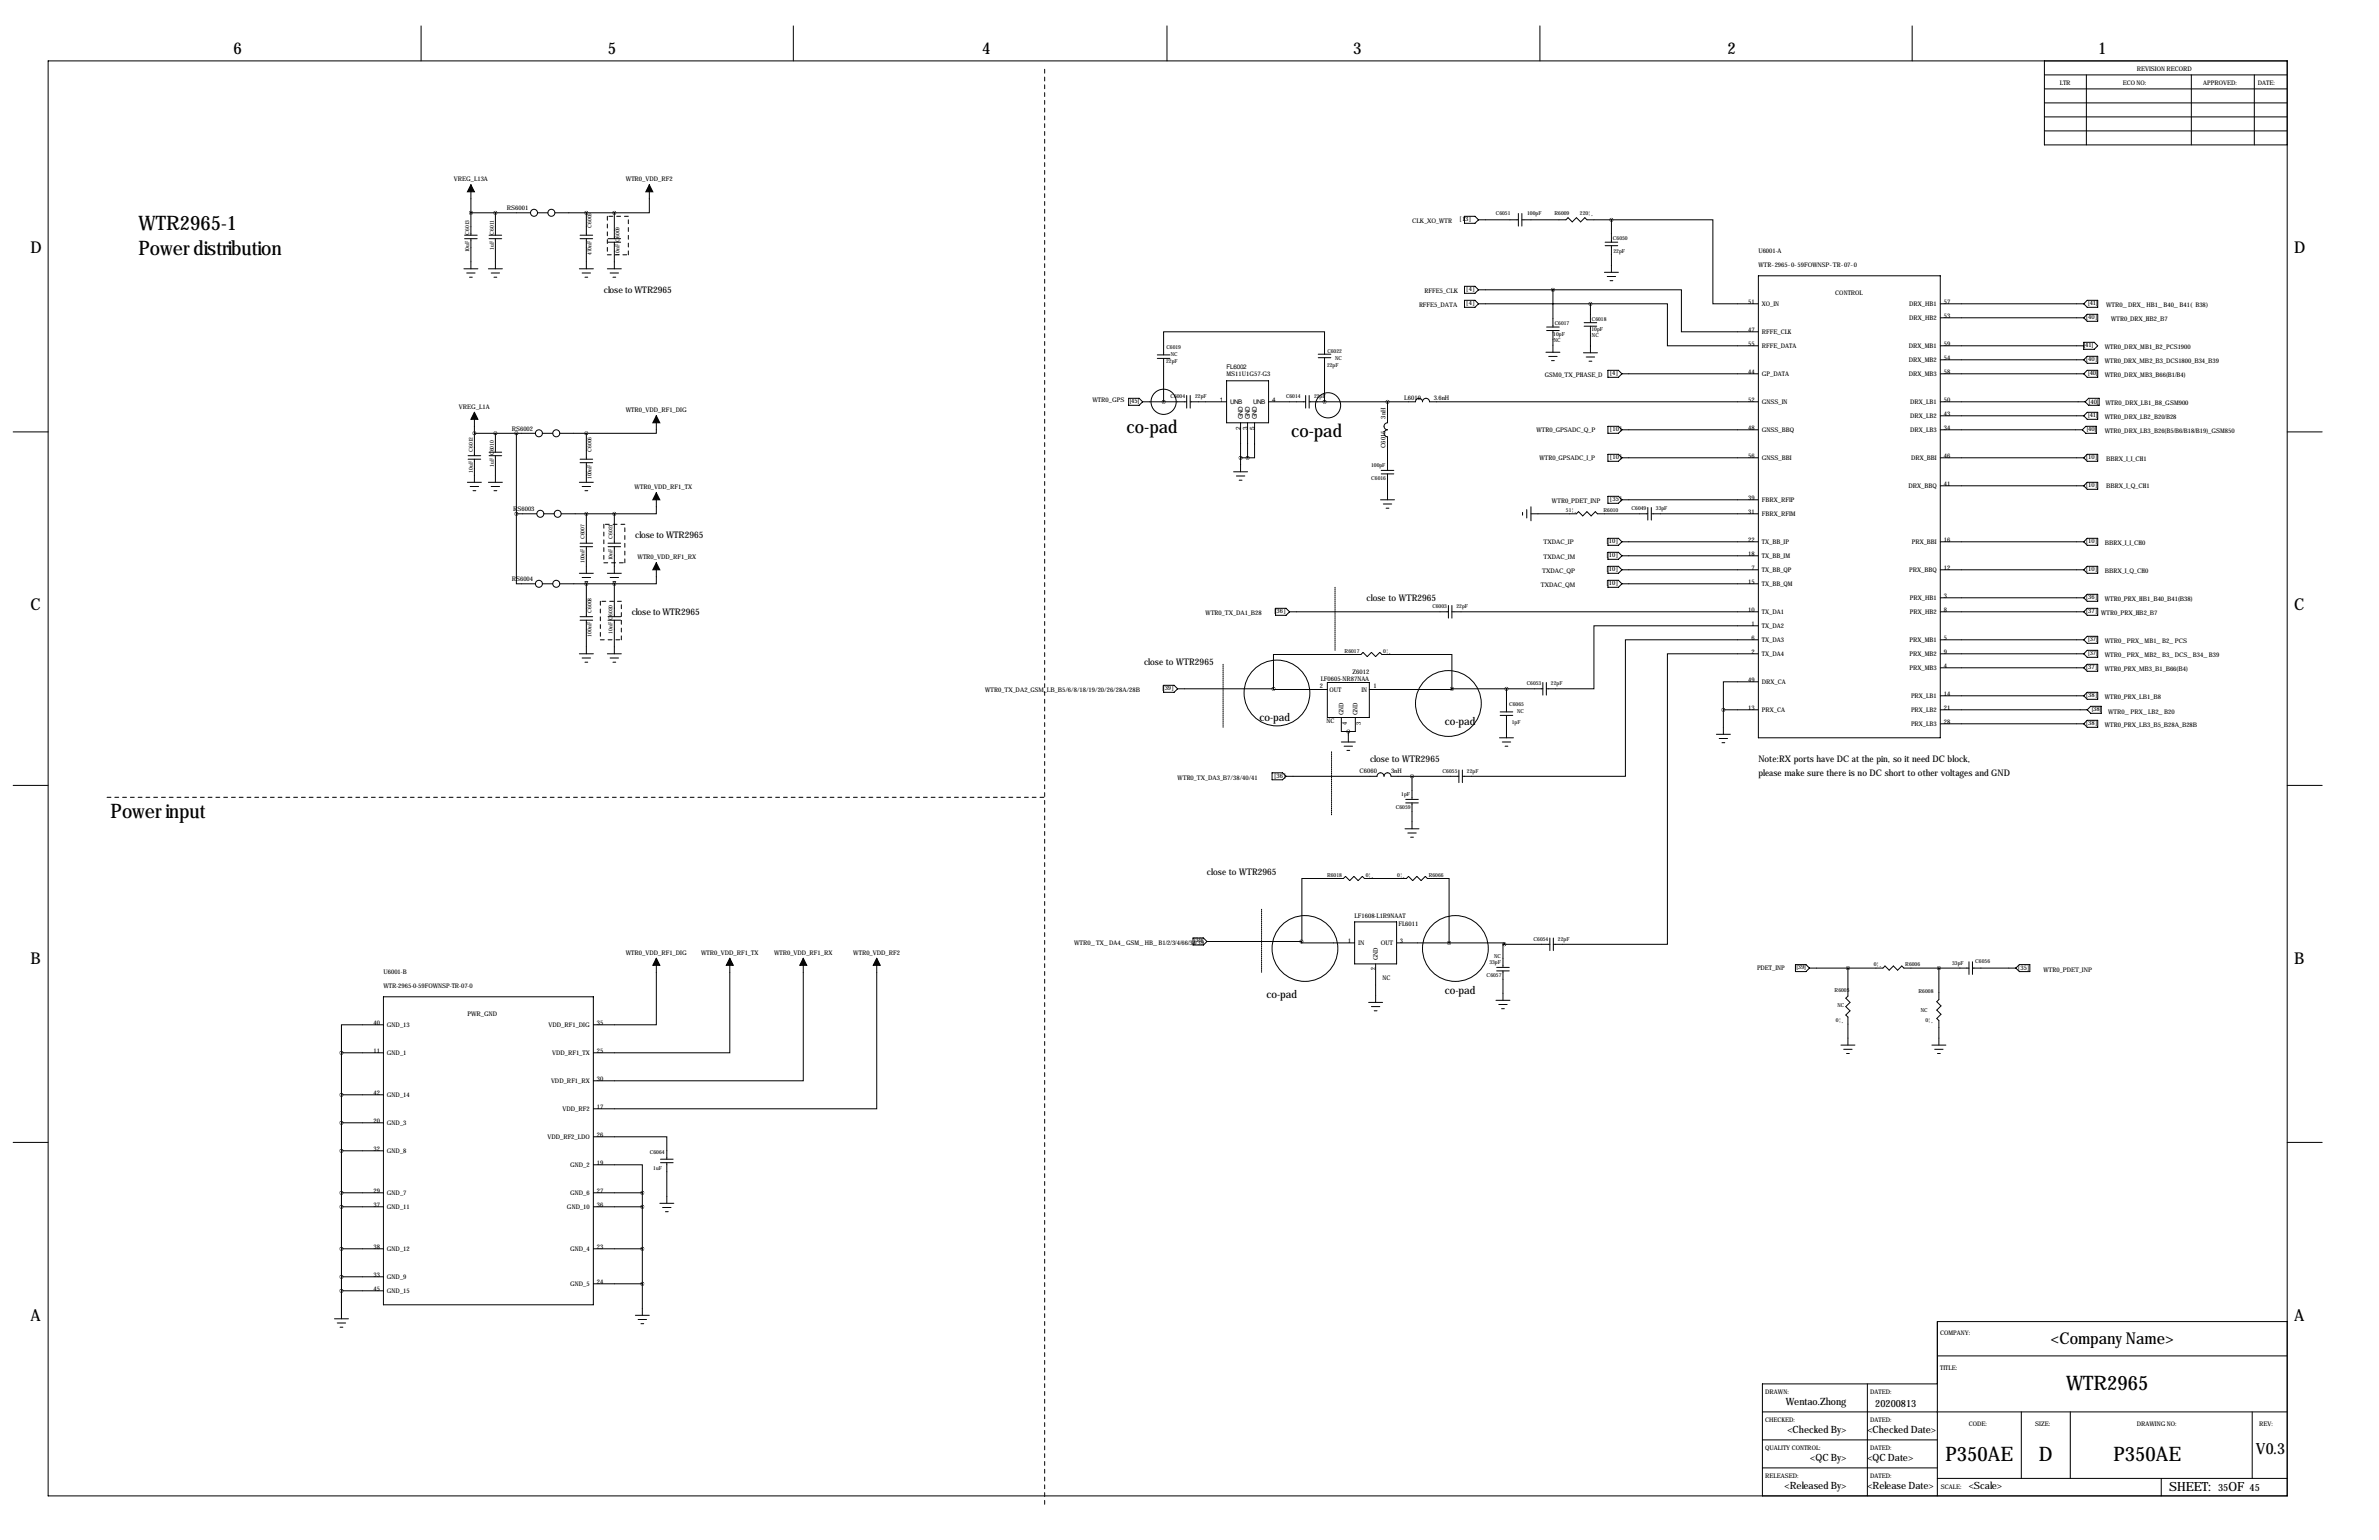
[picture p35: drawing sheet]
<svg xmlns="http://www.w3.org/2000/svg" width="864mm" height="559mm" viewBox="0 0 864 559" stroke-linecap="round" stroke-linejoin="round" font-family="sans-serif">
<defs><g id="words">
<g font-size="7.3">
<text x="50.3" y="83.6">WTR2965-1</text>
<text x="50.3" y="92.5">Power distribution</text>
<text x="40.1" y="296.9">Power input</text>
<text x="750" y="504.2">WTR2965</text>
<text x="706.3" y="530">P350AE</text>
<text x="740.1" y="530">D</text>
<text x="767.2" y="530">P350AE</text>
</g>
<g font-size="6.6">
<text x="409" y="157.2">co-pad</text>
<text x="468.7" y="158.5">co-pad</text>
</g>
<g font-size="5.9">
<text x="84.8" y="19.6">6</text>
<text x="220.7" y="19.6">5</text>
<text x="356.6" y="19.6">4</text>
<text x="491.2" y="19.6">3</text>
<text x="627.1" y="19.6">2</text>
<text x="761.7" y="19.6">1</text>
<text x="11.1" y="91.9">D</text>
<text x="832.8" y="91.9">D</text>
<text x="11.1" y="221.5">C</text>
<text x="832.8" y="221.5">C</text>
<text x="11.1" y="349.8">B</text>
<text x="832.8" y="349.8">B</text>
<text x="11.1" y="479.3">A</text>
<text x="832.8" y="479.3">A</text>
<text x="744.5" y="487.6">&lt;Company Name&gt;</text>
</g>
<text font-size="5.6" x="818.9" y="527.6">V0.3</text>
<g font-size="4.6">
<text x="787.4" y="541">SHEET:</text>
<text x="809" y="541">OF</text>
</g>
<g font-size="4">
<text x="457.2" y="261.6">co-pad</text>
<text x="524.5" y="262.9">co-pad</text>
<text x="459.7" y="361.9">co-pad</text>
<text x="524.5" y="360.7">co-pad</text>
</g>
<g font-size="3.6">
<text x="648.2" y="509.7">Wentao.Zhong</text>
<text x="680.7" y="510.5">20200813</text>
<text x="648.8" y="519.9">&lt;Checked By&gt;</text>
<text x="677.9" y="519.9">&lt;Checked Date&gt;</text>
<text x="657.2" y="530">&lt;QC By&gt;</text>
<text x="677.9" y="530">&lt;QC Date&gt;</text>
<text x="647.8" y="540.2">&lt;Released By&gt;</text>
<text x="677.9" y="540.2">&lt;Release Date&gt;</text>
<text x="714.7" y="540.2">&lt;Scale&gt;</text>
<text x="805.2" y="541">35</text>
<text x="816.6" y="541">45</text>
</g>
<g font-size="3.3">
<text x="219.2" y="106.4">close to WTR2965</text>
<text x="230.6" y="195.3">close to WTR2965</text>
<text x="496.1" y="218.2">close to WTR2965</text>
<text x="229.4" y="223.3">close to WTR2965</text>
<text x="415.3" y="241.3">close to WTR2965</text>
<text x="497.3" y="276.6">close to WTR2965</text>
<text x="638.3" y="276.6">Note:RX ports have DC at the pin, so it need DC block,</text>
<text x="638.3" y="281.7">please make sure there is no DC short to other voltages and GND</text>
<text x="438.1" y="317.5">close to WTR2965</text>
</g>
<g font-size="2.3">
<text x="775.7" y="25.9">REVISION RECORD</text>
<text x="747.7" y="31">LTR</text>
<text x="770.6" y="31">ECO NO:</text>
<text x="799.8" y="31">APPROVED:</text>
<text x="819.6" y="31">DATE:</text>
<text x="164.7" y="65.8">VREG_L13A</text>
<text x="227.2" y="65.8">WTR0_VDD_RF2</text>
<text x="184" y="76.2">RS6001</text>
<text x="512.6" y="81">CLK_XO_WTR</text>
<text x="529.7" y="80.3">[13]</text>
<text x="638.3" y="91.7">U6001-A</text>
<text x="638.3" y="96.8">WTR-2965-0-59FOWNSP-TR-07-0</text>
<text x="517.1" y="106.2">RFFE5_CLK</text>
<text x="532.1" y="105.7">[4]</text>
<text x="666.2" y="106.9">CONTROL</text>
<text x="515.1" y="111.3">RFFE5_DATA</text>
<text x="532.1" y="110.8">[4]</text>
<text x="634.7" y="110.2">51</text>
<text x="639.6" y="111">XO_IN</text>
<text x="693.1" y="111">DRX_HB1</text>
<text x="705.6" y="110.2">57</text>
<text x="758.1" y="110.5">[41]</text>
<text x="764.5" y="111.5">WTR0_DRX_HB1_B40_B41(B38)</text>
<text x="693.1" y="116.1">DRX_HB2</text>
<text x="705.6" y="115.3">53</text>
<text x="757" y="115.9">[40]</text>
<text x="766.3" y="116.6">WTR0_DRX_HB2_B7</text>
<text x="634.7" y="120.4">47</text>
<text x="634.7" y="125.5">55</text>
<text x="639.6" y="121.2">RFFE_CLK</text>
<text x="705.6" y="125.5">59</text>
<text x="756.4" y="125.7">[41]</text>
<text x="639.6" y="126.2">RFFE_DATA</text>
<text x="692.9" y="126.2">DRX_MB1</text>
<text x="692.9" y="131.3">DRX_MB2</text>
<text x="705.6" y="130.6">54</text>
<text x="757" y="131.1">[40]</text>
<text x="764" y="131.8">WTR0_DRX_MB2_B3_DCS1800_B34_B39</text>
<text x="764" y="126.7">WTR0_DRX_MB1_B2_PCS1900</text>
<text x="445.3" y="133.9">FL6002</text>
<text x="445.3" y="136.4">MS11U1G57-G3</text>
<text x="560.8" y="136.9">GSM0_TX_PHASE_D</text>
<text x="584.2" y="136.2">[4]</text>
<text x="634.7" y="135.6">44</text>
<text x="639.6" y="136.4">GP_DATA</text>
<text x="692.9" y="136.4">DRX_MB3</text>
<text x="705.6" y="135.6">58</text>
<text x="758.1" y="135.9">[40]</text>
<text x="764" y="136.9">WTR0_DRX_MB3_B66(B1/B4)</text>
<text x="166.6" y="148.3">VREG_L1A</text>
<text x="227.2" y="149.6">WTR0_VDD_RF1_DIG</text>
<text x="396.6" y="145.8">WTR0_GPS</text>
<text x="410.1" y="146.1">[45]</text>
<text x="442.8" y="145.8">1</text>
<text x="446.5" y="146.6">UNB</text>
<text x="454.9" y="146.6">UNB</text>
<text x="461.8" y="145.8">4</text>
<text x="509.8" y="145">L6010</text>
<text x="520.4" y="145">3.6nH</text>
<text x="634.7" y="145.8">52</text>
<text x="639.6" y="146.6">GNSS_IN</text>
<text x="693.5" y="146.6">DRX_LB1</text>
<text x="705.6" y="145.8">50</text>
<text x="758.3" y="146.6">[40]</text>
<text x="764.3" y="146.8">WTR0_DRX_LB1_B8_GSM900</text>
<text x="450.3" y="155.9" transform="rotate(-90 450.3 155.9)">2</text>
<text x="451.1" y="152.1" transform="rotate(-90 451.1 152.1)">GND</text>
<text x="452.9" y="155.9" transform="rotate(-90 452.9 155.9)">3</text>
<text x="453.6" y="152.1" transform="rotate(-90 453.6 152.1)">GND</text>
<text x="455.4" y="155.9" transform="rotate(-90 455.4 155.9)">5</text>
<text x="456.2" y="152.1" transform="rotate(-90 456.2 152.1)">GND</text>
<text x="502.9" y="151.9" transform="rotate(-90 502.9 151.9)">3nH</text>
<text x="634.7" y="156">48</text>
<text x="693.5" y="151.6">DRX_LB2</text>
<text x="705.6" y="150.9">43</text>
<text x="705.6" y="156">34</text>
<text x="758.1" y="151.1">[41]</text>
<text x="764" y="152.1">WTR0_DRX_LB2_B20/B28</text>
<text x="185.8" y="156.2">RS6002</text>
<text x="557.8" y="156.7">WTR0_GPSADC_Q_P</text>
<text x="584.3" y="156.5">[10]</text>
<text x="639.6" y="156.7">GNSS_BBQ</text>
<text x="693.5" y="156.7">DRX_LB3</text>
<text x="757.6" y="156.2">[40]</text>
<text x="764" y="157.2">WTR0_DRX_LB3_B26(B5/B6/B18/B19)_GSM850</text>
<text x="502.9" y="162.6" transform="rotate(-90 502.9 162.6)">C6015</text>
<text x="558.8" y="166.9">WTR0_GPSADC_I_P</text>
<text x="584.3" y="166.7">[10]</text>
<text x="634.7" y="166.1">56</text>
<text x="639.6" y="166.9">GNSS_BBI</text>
<text x="693.7" y="166.9">DRX_BBI</text>
<text x="705.6" y="166.1">46</text>
<text x="757" y="166.7">[10]</text>
<text x="764.5" y="167.4">BBRX_I_I_CH1</text>
<text x="230.4" y="177.5">WTR0_VDD_RF1_TX</text>
<text x="692.8" y="177">DRX_BBQ</text>
<text x="705.6" y="176.3">41</text>
<text x="757" y="176.8">[10]</text>
<text x="764.5" y="177">BBRX_I_Q_CH1</text>
<text x="186.3" y="185.4">RS6003</text>
<text x="563.4" y="182.6">WTR0_PDET_INP</text>
<text x="584.3" y="181.9">[35]</text>
<text x="634.7" y="181.4">39</text>
<text x="639.6" y="182.1">FBRX_RFIP</text>
<text x="634.7" y="186.4">31</text>
<text x="639.6" y="187.2">FBRX_RFIM</text>
<text x="560.3" y="197.4">TXDAC_IP</text>
<text x="583" y="197.1">[10]</text>
<text x="634.7" y="196.6">22</text>
<text x="639.6" y="197.4">TX_BB_IP</text>
<text x="694" y="197.4">PRX_BBI</text>
<text x="705.6" y="196.6">16</text>
<text x="757" y="197.1">[10]</text>
<text x="764" y="197.9">BBRX_I_I_CH0</text>
<text x="231.5" y="202.9">WTR0_VDD_RF1_RX</text>
<text x="560.3" y="202.9">TXDAC_IM</text>
<text x="583" y="202.2">[10]</text>
<text x="634.7" y="201.7">18</text>
<text x="639.6" y="202.4">TX_BB_IM</text>
<text x="559.8" y="208">TXDAC_QP</text>
<text x="583" y="207.3">[10]</text>
<text x="635.8" y="206.8">7</text>
<text x="639.6" y="207.5">TX_BB_QP</text>
<text x="693.1" y="207.5">PRX_BBQ</text>
<text x="705.6" y="206.8">12</text>
<text x="757" y="207.3">[10]</text>
<text x="764" y="208">BBRX_I_Q_CH0</text>
<text x="185.8" y="210.8">RS6004</text>
<text x="559.3" y="213.1">TXDAC_QM</text>
<text x="583" y="212.4">[10]</text>
<text x="634.7" y="211.8">15</text>
<text x="639.6" y="212.6">TX_BB_QM</text>
<text x="634.7" y="222">10</text>
<text x="693.3" y="217.7">PRX_HB1</text>
<text x="705.6" y="216.9">3</text>
<text x="705.6" y="222">8</text>
<text x="757" y="217.5">[36]</text>
<text x="764" y="218.2">WTR0_PRX_HB1_B40_B41(B38)</text>
<text x="437.6" y="223.3">WTR0_TX_DA1_B28</text>
<text x="462.4" y="222.5">[36]</text>
<text x="635.8" y="227.1">1</text>
<text x="639.6" y="222.8">TX_DA1</text>
<text x="639.6" y="227.8">TX_DA2</text>
<text x="693.3" y="222.8">PRX_HB2</text>
<text x="757" y="222.5">[37]</text>
<text x="762.8" y="223.3">WTR0_PRX_HB2_B7</text>
<text x="635.8" y="232.2">6</text>
<text x="639.6" y="232.9">TX_DA3</text>
<text x="693.2" y="232.9">PRX_MB1</text>
<text x="705.6" y="232.2">5</text>
<text x="758.1" y="232.4">[37]</text>
<text x="764" y="233.4">WTR0_PRX_MB1_B2_PCS</text>
<text x="635.8" y="237.2">2</text>
<text x="639.6" y="238">TX_DA4</text>
<text x="693.2" y="238">PRX_MB2</text>
<text x="705.6" y="237.2">9</text>
<text x="758.1" y="237.5">[37]</text>
<text x="764" y="238.5">WTR0_PRX_MB2_B3_DCS_B34_B39</text>
<text x="491" y="244.6">Z6012</text>
<text x="693.2" y="243.1">PRX_MB3</text>
<text x="705.6" y="242.3">4</text>
<text x="757" y="242.9">[37]</text>
<text x="764" y="243.6">WTR0_PRX_MB3_B1_B66(B4)</text>
<text x="357.6" y="251.2">WTR0_TX_DA2_GSM_LB_B5/6/8/18/19/20/26/28A/28B</text>
<text x="421.7" y="250.5">[39]</text>
<text x="479.1" y="249.7">2</text>
<text x="479.4" y="247.1">LF0605-NR87NAA</text>
<text x="482.6" y="251">OUT</text>
<text x="494.2" y="251">IN</text>
<text x="498.6" y="249.7">1</text>
<text x="634.7" y="247.4">49</text>
<text x="639.6" y="248.2">DRX_CA</text>
<text x="634.7" y="257.6">13</text>
<text x="693.7" y="253.2">PRX_LB1</text>
<text x="705.6" y="252.5">14</text>
<text x="705.6" y="257.6">21</text>
<text x="757" y="253">[38]</text>
<text x="764" y="253.7">WTR0_PRX_LB1_B8</text>
<text x="481.5" y="262.4">NC</text>
<text x="487.7" y="259.6" transform="rotate(-90 487.7 259.6)">GND</text>
<text x="489" y="263.1" transform="rotate(-90 489 263.1)">4</text>
<text x="492.8" y="259.6" transform="rotate(-90 492.8 259.6)">GND</text>
<text x="494" y="263.1" transform="rotate(-90 494 263.1)">3</text>
<text x="639.6" y="258.3">PRX_CA</text>
<text x="693.7" y="258.3">PRX_LB2</text>
<text x="693.7" y="263.4">PRX_LB3</text>
<text x="705.6" y="262.6">28</text>
<text x="757" y="263.2">[38]</text>
<text x="759.3" y="258.1">[38]</text>
<text x="764" y="263.9">WTR0_PRX_LB3_B5_B28A_B28B</text>
<text x="765.3" y="259.1">WTR0_PRX_LB2_B20</text>
<text x="493.5" y="280.4">C6060</text>
<text x="505" y="280.4">3nH</text>
<text x="427.5" y="283">WTR0_TX_DA3_B7/38/40/41</text>
<text x="462.4" y="282.2">[36]</text>
<text x="491.7" y="333.2">LF1608-L1R9NAAT</text>
<text x="507.6" y="335.9">FL6011</text>
<text x="433.5" y="341.9">[39]</text>
<text x="227.2" y="346.5">WTR0_VDD_RF1_DIG</text>
<text x="254.5" y="346.5">WTR0_VDD_RF1_TX</text>
<text x="281" y="346.5">WTR0_VDD_RF1_RX</text>
<text x="309.8" y="346.5">WTR0_VDD_RF2</text>
<text x="389.9" y="342.9">WTR0_TX_DA4_GSM_HB_B1/2/3/4/66/34/39</text>
<text x="489.4" y="342.1">1</text>
<text x="493" y="343">IN</text>
<text x="501.2" y="343">OUT</text>
<text x="508.3" y="342.1">3</text>
<text x="139.2" y="353.3">U6001-B</text>
<text x="499.4" y="352.1" transform="rotate(-90 499.4 352.1)">2</text>
<text x="500.2" y="348.5" transform="rotate(-90 500.2 348.5)">GND</text>
<text x="637.8" y="352">PDET_INP</text>
<text x="652.1" y="351.5">[39]</text>
<text x="732.4" y="351.8">[35]</text>
<text x="741.8" y="352.6">WTR0_PDET_INP</text>
<text x="139.2" y="358.4">WTR-2965-0-59FOWNSP-TR-07-0</text>
<text x="501.9" y="355.6">NC</text>
<text x="135.5" y="371.9">40</text>
<text x="169.7" y="368.6">PWR_GND</text>
<text x="216.7" y="371.9">35</text>
<text x="140.5" y="372.6">GND_13</text>
<text x="199.1" y="372.6">VDD_RF1_DIG</text>
<text x="135.5" y="382">11</text>
<text x="140.5" y="382.8">GND_1</text>
<text x="200.4" y="382.8">VDD_RF1_TX</text>
<text x="216.7" y="382">25</text>
<text x="200" y="392.9">VDD_RF1_RX</text>
<text x="216.7" y="392.2">30</text>
<text x="135.5" y="397.3">42</text>
<text x="140.5" y="398">GND_14</text>
<text x="135.5" y="407.4">20</text>
<text x="204.2" y="403.1">VDD_RF2</text>
<text x="216.7" y="402.3">17</text>
<text x="140.5" y="408.2">GND_3</text>
<text x="198.7" y="413.3">VDD_RF2_LDO</text>
<text x="216.7" y="412.5">26</text>
<text x="135.5" y="417.6">32</text>
<text x="140.5" y="418.3">GND_8</text>
<text x="207" y="423.4">GND_2</text>
<text x="216.7" y="422.7">19</text>
<text x="135.5" y="432.8">29</text>
<text x="135.5" y="437.9">37</text>
<text x="140.5" y="433.6">GND_7</text>
<text x="207" y="433.6">GND_6</text>
<text x="216.7" y="432.8">27</text>
<text x="216.7" y="437.9">36</text>
<text x="140.5" y="438.7">GND_11</text>
<text x="205.8" y="438.7">GND_10</text>
<text x="135.5" y="453.1">38</text>
<text x="140.5" y="453.9">GND_12</text>
<text x="207" y="453.9">GND_4</text>
<text x="216.7" y="453.1">23</text>
<text x="135.5" y="463.3">33</text>
<text x="140.5" y="464.1">GND_9</text>
<text x="207" y="466.6">GND_5</text>
<text x="216.7" y="465.8">24</text>
<text x="135.5" y="468.4">45</text>
<text x="140.5" y="469.1">GND_15</text>
<text x="704.3" y="484.4">COMPANY:</text>
<text x="704.3" y="497.1">TITLE:</text>
<text x="640.8" y="506">DRAWN:</text>
<text x="678.9" y="506">DATED:</text>
<text x="640.8" y="516.1">CHECKED:</text>
<text x="678.9" y="516.1">DATED:</text>
<text x="714.7" y="517.4">CODE:</text>
<text x="738.8" y="517.4">SIZE:</text>
<text x="775.7" y="517.4">DRAWING NO:</text>
<text x="820.1" y="517.4">REV:</text>
<text x="640.8" y="526.3">QUALITY CONTROL:</text>
<text x="678.9" y="526.3">DATED:</text>
<text x="640.8" y="536.4">RELEASED:</text>
<text x="678.9" y="536.4">DATED:</text>
<text x="704.5" y="540.3">SCALE:</text>
</g>
<g font-size="2">
<text x="543.1" y="77.9">C6051</text>
<text x="554.4" y="77.9">100pF</text>
<text x="564.3" y="77.9">R6009</text>
<text x="573.5" y="77.9">220¦¸</text>
<text x="214.8" y="82.6" transform="rotate(-90 214.8 82.6)">C6005</text>
<text x="170.3" y="85.2" transform="rotate(-90 170.3 85.2)">C6013</text>
<text x="179.2" y="85.2" transform="rotate(-90 179.2 85.2)">C6011</text>
<text x="224.9" y="87.7" transform="rotate(-90 224.9 87.7)">C6009</text>
<text x="585.5" y="87.1">C6050</text>
<text x="170.3" y="91.5" transform="rotate(-90 170.3 91.5)">10uF</text>
<text x="179.2" y="90.5" transform="rotate(-90 179.2 90.5)">1uF</text>
<text x="214.8" y="92.6" transform="rotate(-90 214.8 92.6)">470nF</text>
<text x="224.9" y="92.8" transform="rotate(-90 224.9 92.8)">10nF</text>
<text x="585.7" y="91.7">22pF</text>
<text x="564.4" y="117.9">C6017</text>
<text x="577.9" y="116.6">C6018</text>
<text x="563.9" y="122">10pF</text>
<text x="564" y="124">NC</text>
<text x="577.7" y="120.1">10pF</text>
<text x="577.9" y="122.2">NC</text>
<text x="423.3" y="131.9">22pF</text>
<text x="423.5" y="126.8">C6019</text>
<text x="425" y="129.3">NC</text>
<text x="481.9" y="128">C6022</text>
<text x="484.7" y="130.6">NC</text>
<text x="481.7" y="133.1">22pF</text>
<text x="424.9" y="144.6">C6004</text>
<text x="433.8" y="144.6">22pF</text>
<text x="466.9" y="144.6">C6014</text>
<text x="477" y="144.6">22pF</text>
<text x="171.6" y="163.9" transform="rotate(-90 171.6 163.9)">C6012</text>
<text x="179.2" y="165.2" transform="rotate(-90 179.2 165.2)">C6010</text>
<text x="214.8" y="163.9" transform="rotate(-90 214.8 163.9)">C6006</text>
<text x="171.6" y="171.6" transform="rotate(-90 171.6 171.6)">10uF</text>
<text x="179.2" y="169.3" transform="rotate(-90 179.2 169.3)">1uF</text>
<text x="214.8" y="173.8" transform="rotate(-90 214.8 173.8)">100nF</text>
<text x="497.7" y="169.5">100pF</text>
<text x="497.8" y="174">C6016</text>
<text x="568.5" y="185.8">51¦¸</text>
<text x="582.1" y="185.8">R6010</text>
<text x="592.2" y="185.2">C6049</text>
<text x="601.1" y="185.2">33pF</text>
<text x="212.2" y="195.7" transform="rotate(-90 212.2 195.7)">C6007</text>
<text x="222.4" y="195.5" transform="rotate(-90 222.4 195.5)">C6021</text>
<text x="222.4" y="203.3" transform="rotate(-90 222.4 203.3)">10nF</text>
<text x="212.2" y="204.3" transform="rotate(-90 212.2 204.3)">100nF</text>
<text x="520" y="220.8">C6003</text>
<text x="528.7" y="220.8">22pF</text>
<text x="214.8" y="222.3" transform="rotate(-90 214.8 222.3)">C6008</text>
<text x="222.4" y="224.9" transform="rotate(-90 222.4 224.9)">C6020</text>
<text x="214.8" y="231" transform="rotate(-90 214.8 231)">100nF</text>
<text x="222.4" y="230" transform="rotate(-90 222.4 230)">10nF</text>
<text x="488.1" y="236.9">R6017</text>
<text x="502.2" y="236.9">0¦¸</text>
<text x="554.3" y="248.7">C6053</text>
<text x="563" y="248.7">22pF</text>
<text x="547.8" y="256.3">C6065</text>
<text x="548.8" y="262.7">1pF</text>
<text x="550.7" y="258.9">NC</text>
<text x="523.7" y="280.5">C6055</text>
<text x="532.5" y="280.5">22pF</text>
<text x="506.6" y="293.4">C6059</text>
<text x="508.7" y="288.8">1pF</text>
<text x="481.8" y="318.2">R6018</text>
<text x="495.8" y="318.2">0¦¸</text>
<text x="507.2" y="318.2">0¦¸</text>
<text x="518.7" y="318.2">R6066</text>
<text x="556.7" y="341.4">C6054</text>
<text x="565.5" y="341.4">22pF</text>
<text x="542.4" y="347.5">NC</text>
<text x="540.7" y="349.8">33pF</text>
<text x="680.2" y="350.7">0¦¸</text>
<text x="691.6" y="350.7">R6006</text>
<text x="708.7" y="350.1">33pF</text>
<text x="717" y="349.5">C6056</text>
<text x="539.7" y="354.4">C6057</text>
<text x="666" y="359.8">R6005</text>
<text x="667" y="365.4">NC</text>
<text x="696.5" y="360.3">R6008</text>
<text x="666.5" y="370.7">0¦¸</text>
<text x="697.3" y="367.2">NC</text>
<text x="699" y="370.7">0¦¸</text>
<text x="235.9" y="418.7">C6064</text>
<text x="237.1" y="424.6">1uF</text>
</g>
</g></defs>
<g fill="none" stroke="#000" stroke-width=".36">
<path d="M152.9 9.4v12.7M288 9.4v12.7M423.6 9.4v12.7M559 9.4v12.7M694.1 9.4v12.7M17.5 22.1h812.8v520.7h-812.8zM742.1 22.1v30.5h88.2M742.1 37.3h88.2M742.1 32.3h88.2M742.1 27.2h88.2M757.4 27.2v25.4M795.5 27.2v25.4"/>
<path d="M818.3 27.2v25.4M742.1 47.5h88.2M742.1 42.4h88.2M170.9 67.1v18.2M170.9 77.2h21.6M179.8 77.2v8.1M195.1 77.2h3.8M201.4 77.2h21.6M212.9 77.2v8.1M223 77.2v9.4M235.7 67.1v10.1h-12.7M531.6 78.5h3.8l1.3 1.3-1.3 1.2h-3.8z"/>
<path d="M536.7 79.8h14.5M551.2 77.5v4.5M552.4 79.8h16.1l.7-.8 1.5 1.5 1.6-1.5 1.5 1.5 1.5-1.5 .8 .8h8.9M552.4 77.5v4.5M585 79.8h36.8v30.4h16.5M585 79.8v8.1M168.4 97.5h5.1M168.7 86.6h4.5M168.7 85.3h4.5M169.4 99.1h3.1M170.9 86.6v10.9M177.3 97.5h5.1"/>
<path d="M177.5 86.6h4.6M177.5 85.3h4.6M178.3 99.1h3.1M179.8 86.6v10.9M210.3 97.5h5.1M210.6 86.6h4.5M210.6 85.3h4.5M211.3 99.1h3.1M212.9 86.6v10.9M220.5 97.5h5.1M220.7 86.6h4.6M220.7 87.9h4.6"/>
<path d="M221.5 99.1h3M223 87.9v9.6M582.4 98.8h5.1M582.7 87.9h4.5M582.7 89.2h4.5M585 89.2v9.6M170.4 100.6h1M179.3 100.6h1M212.3 100.6h1.1M222.5 100.6h1M531.6 103.9h3.8l1.3 1.3-1.3 1.2h-3.8zM531.6 109h3.8l1.3 1.2-1.3 1.3h-3.8z"/>
<path d="M536.7 110.2h40.6M536.7 105.2h27M561.4 119.9h4.6M561.4 118.7h4.6M563.7 105.2h46.7v15.2h27.9M563.7 105.2v13.5M563.7 119.9v7.9M575.1 118.4h4.5M575.1 117.1h4.5M577.3 110.2h28v15.3h33M577.3 110.2v6.9M577.3 118.4v9.6"/>
<path d="M583.4 100.3h3.1M584.5 101.9h1M638.3 100.1h66v167.6h-66zM704.3 110.2h52.1M704.3 115.3h52.1M756.4 110.2l1.3-1.2h3.8v2.5h-3.8zM756.4 115.3l1.3-1.3h3.8v2.6h-3.8zM420.1 128.8h4.6M420.1 130h4.6M422.4 130v15.8M445.3 138.2h15.2v15.2h-15.2zM478.5 129.8h4.6"/>
<path d="M478.5 128.5h4.6M480.8 128.5v-8.1h-58.4v8.4M480.8 129.8v16M561.2 127.8h5.1M562.2 129.3h3.1M563.2 130.9h1M574.8 128h5.1M575.8 129.5h3.1M576.8 131.1h1M583.7 134.4h3.8l1.3 1.2-1.3 1.3h-3.8zM588.8 135.6h49.5M704.3 125.5h52.1"/>
<path d="M704.3 135.6h52.1M704.3 130.6h52.1M756.4 130.6l1.3-1.3h3.8v2.5h-3.8zM756.4 135.6l1.3-1.2h3.8v2.5h-3.8zM756.4 124.2h3.8l1.3 1.3-1.3 1.2h-3.8zM4.8 156.7h12.7M172.2 149.6v15.8M172.2 157.2h22.1M179.8 157.2v6.9M187.5 157.2v29.2M196.8 157.2h3.9M203.2 157.2h9.7"/>
<path d="M212.9 157.2v9.4M238.3 150.9v6.3h-25.4M409.7 144.5h3.8l1.3 1.3-1.3 1.3h-3.8zM414.8 145.8h16M430.8 143.5v4.6M432.1 145.8h13.2M432.1 143.5v4.6M450.3 153.4v17.8M452.9 153.4v12.7M455.4 153.4v12.7h-2.5M460.5 145.8h13.5M474 143.5v4.6"/>
<path d="M475.2 145.8h38.6a1.27 1.27 0 0 1 1.3-1.3 1.27 1.27 0 0 1 1.3 1.3 1.27 1.27 0 0 1 1.3-1.3 1.27 1.27 0 0 1 1.2 1.3h119.4M475.2 143.5v4.6M503.7 145.8v7.6a1.27 1.27 0 0 0-1.3 1.3 1.27 1.27 0 0 0 1.3 1.3 1.27 1.27 0 0 0-1.3 1.2 1.27 1.27 0 0 0 1.3 1.3v12.2M583.7 154.7h3.8l1.3 1.3-1.3 1.2h-3.8zM588.8 156h49.5M704.3 145.8h52.6M704.3 156h51.6M704.3 150.9h52.1M755.9 156l1.3-1.3h3.8v2.5h-3.8zM756.4 150.9l1.3-1.3h3.8v2.5h-3.8zM758.2 144.5h3.8v2.6h-3.8l-1.3-1.3zM830.3 156.7h12.7"/>
<path d="M169.7 175h5.1M169.9 166.6h4.6M169.9 165.4h4.6M170.7 176.5h3M171.7 178.1h1M172.2 166.6v8.4M177.3 175h5.1M177.5 165.4h4.6M177.5 164.1h4.6M178.3 176.5h3.1M179.3 178.1h1M179.8 165.4v9.6"/>
<path d="M210.3 175h5.1M210.6 167.9h4.5M210.6 166.6h4.5M211.3 176.5h3.1M212.3 178.1h1.1M212.9 167.9v7.1M238.3 178.8v7.6h-15.3M447.8 171.2h5.1M448.8 172.7h3.1M449.8 174.2h1M450.3 166.1h2.6M501.4 170.7h4.6"/>
<path d="M501.4 172h4.6M503.7 172v9.4M583.7 164.8h3.8l1.3 1.3-1.3 1.3h-3.8zM588.8 166.1h49.5M704.3 166.1h52.1M704.3 176.3h52.1M756.4 176.3l1.3-1.3h3.8v2.5h-3.8zM756.4 166.1l1.3-1.3h3.8v2.6h-3.8zM187.5 186.4v25.4h6.8M187.5 186.4h7.3M197.4 186.4h3.8M203.7 186.4h19.3"/>
<path d="M210.6 198.4h4.5M210.6 197.1h4.5M212.9 186.4v10.7M212.9 198.4v9.6M220.7 198.4h4.6M220.7 197.1h4.6M223 186.4v10.7M223 198.4v9.6M501.1 181.4h5.1M502.2 182.9h3M503.2 184.4h1M552.7 185.9v1"/>
<path d="M554.2 184.9v3.1M555.8 186.4h16.5l.7-.7 1.5 1.5 1.6-1.5 1.5 1.5 1.5-1.5 .8 .7h18.3M555.8 183.9v5.1M583.7 195.3h3.8l1.3 1.3-1.3 1.3h-3.8zM583.7 180.1h3.8l1.3 1.3-1.3 1.2h-3.8zM588.8 181.4h49.5M588.8 196.6h49.5M598.2 184.1v4.6M599.4 186.4h38.9M599.4 184.1v4.6M704.3 196.6h52.1M756.4 196.6l1.3-1.3h3.8v2.6h-3.8z"/>
<path d="M196.8 211.8h3.9M203.2 211.8h19.8M210.3 208h5.1M211.3 209.6h3.1M212.3 211.1h1.1M212.9 211.8v12M220.5 208h5.1M221.5 209.6h3M222.5 211.1h1M223 211.8v12M238.3 204.2v7.6h-15.3M525.8 219.7v4.6"/>
<path d="M527 219.7v4.6M583.7 205.5h3.8l1.3 1.3-1.3 1.2h-3.8zM583.7 200.4h3.8l1.3 1.3-1.3 1.2h-3.8zM583.7 210.6h3.8l1.3 1.2-1.3 1.3h-3.8zM588.8 201.7h49.5M588.8 206.8h49.5M588.8 211.8h49.5M704.3 206.8h52.1M704.3 216.9h52.1M756.4 206.8l1.3-1.3h3.8v2.5h-3.8zM756.4 216.9l1.3-1.3h3.8v2.6h-3.8zM210.3 237.2h5.1"/>
<path d="M210.6 225h4.5M210.6 223.8h4.5M211.3 238.8h3.1M212.9 225v12.2M220.5 237.2h5.1M220.7 225h4.6M220.7 223.8h4.6M221.5 238.8h3M223 225v12.2M463 220.7h3.9l1.2 1.3-1.2 1.3h-3.9zM468.1 222h57.7M527 222h111.3"/>
<path d="M638.3 227.1h-59.7v22.8h-17.3M638.3 237.2h-33v105.4h-41.4M638.3 232.2h-48.3v49.5h-59.1M704.3 222h52.1M704.3 232.2h52.1M704.3 237.2h52.1M756.4 222l1.3-1.3h3.8v2.6h-3.8zM756.4 232.2l1.3-1.3h3.8v2.5h-3.8zM756.4 237.2l1.3-1.2h3.8v2.5h-3.8zM212.3 240.3h1.1M222.5 240.3h1M422.4 248.7h3.8l1.3 1.2-1.3 1.3h-3.8z"/>
<path d="M427.5 249.9h34.8M462.3 249.9v-12.4h31.7l.8-.8 1.5 1.6 1.5-1.6 1.6 1.6 1.5-1.6 .7 .8h25.4v12.4M462.3 249.9v.3h19.5M481.8 247.6h15.3v12.7h-15.3zM527 249.9v.3h-29.9M527 249.9h33.1M544.6 258.3h4.5M544.6 259.6h4.5M546.9 249.9v8.4M546.9 259.6v8.1M560.1 247.6v4.6M561.3 247.6v4.6"/>
<path d="M625.6 257.6h12.7M625.6 257.6v8.8M638.3 247.4h-12.7v10.2M704.3 257.6h53.4M704.3 242.3h52.1M704.3 252.5h52.1M756.4 242.3l1.3-1.3h3.8v2.6h-3.8zM756.4 252.5l1.3-1.3h3.8v2.5h-3.8zM757.7 257.6l1.3-1.3h3.8v2.5h-3.8zM486.9 260.3v5.1h5.1v-5.1M486.9 269.2h5.1M487.9 270.8h3.1"/>
<path d="M488.9 272.3h1.1M489.5 265.4v3.8M529.6 279.4v4.6M530.9 279.4v4.6M544.3 267.7h5.1M545.3 269.2h3.1M546.4 270.8h1M623.1 266.4h5M624.1 268h3M625.1 269.5h1M704.3 262.6h52.1M756.4 262.6l1.3-1.2h3.8v2.5h-3.8z"/>
<path d="M4.8 285h12.7M461.8 280.4h3.8l1.3 1.3-1.3 1.3h-3.8zM466.9 281.7h33a1.27 1.27 0 0 1 1.2-1.3 1.27 1.27 0 0 1 1.3 1.3 1.27 1.27 0 0 1 1.3-1.3 1.27 1.27 0 0 1 1.3 1.3h24.6M510.3 290.1h4.6M510.3 291.3h4.6M512.6 281.7v8.4M512.6 291.3v9.4M830.3 285h12.7M510 300.7h5.1M511 302.3h3.1M512.1 303.8h1M491.7 334.5h15.3v15.3h-15.3z"/>
<path d="M238.3 347.7v24.2h-22.9M264.9 347.7v34.3h-49.5M291.6 347.7v44.5h-76.2M318.3 347.7v54.6h-102.9M433.1 340.4h3.8l1.2 1.2-1.2 1.3h-3.8zM438.1 341.6h34.3M472.4 341.6v.5h19.3M472.4 341.6l.2-22.8h15.1l.7-.8 1.6 1.5 1.5-1.5 1.5 1.5 1.5-1.5 .8 .8h15.2l.8-.8 1.5 1.5 1.5-1.5 1.6 1.5 1.5-1.5 .8 .8h7.8v23.3M499.4 349.8v13.9M507 342.1h19M526 342.1h20.1v.5M543.3 351h4.6"/>
<path d="M543.3 352.3h4.6M545.6 352.3v10.7M546.1 342.6h-.5v8.4M546.1 342.6h16.5M562.6 340.4v4.5M563.9 340.4v4.5M651.8 350h3.8l1.2 1.3-1.2 1.3h-3.8zM656.8 351.3h26.7l.8-.8 1.5 1.5 1.5-1.5 1.5 1.5 1.6-1.5 .7 .8h23.7M670.8 351.3v10.1l-.7 .8 1.5 1.5-1.5 1.6 1.5 1.5-1.5 1.5 .7 .8v10.1M703.8 351.3v11.4l-.7 .8 1.5 1.5-1.5 1.5 1.5 1.5-1.5 1.6 .7 .7v8.9M714.8 349v4.6M716 351.3h15.8"/>
<path d="M716 349v4.6M733 350h3.9v2.6h-3.9l-1.2-1.3zM139.2 371.9h-15.2v10.1M139.2 361.7h76.2v111.8h-76.2zM496.8 363.7h5.1M497.8 365.3h3.1M498.9 366.8h1M543.1 363h5M544.1 364.5h3M545.1 366h1M668.3 379.2h5.1M701.3 379.2h5.1"/>
<path d="M124 382h15.2M124 397.3h15.2M124 382v96.5M669.3 380.7h3M670.3 382.3h1M702.3 380.7h3.1M703.3 382.3h1M4.8 414.5h12.7M124 407.4h15.2M124 417.6h15.2M215.4 412.5h26.7v8.1M830.3 414.5h12.7"/>
<path d="M124 432.8h15.2M124 437.9h15.2M215.4 422.7h17.8v10.1M215.4 432.8h17.8M215.4 437.9h17.8M233.2 432.8v44.5M239.5 436.6h5.1M239.8 421.9h4.5M239.8 420.6h4.5M240.5 438.1h3.1M241.6 439.7h1M242.1 421.9v14.7"/>
<path d="M124 453.1h15.2M215.4 453.1h17.8M121.4 478.5h5.1M124 468.4h15.2M124 463.3h15.2M215.4 465.8h17.8M230.6 477.3h5.1M231.6 478.8h3.1M830.3 479.6h-127v63.2M122.4 480.1h3.1M123.4 481.6h1.1M232.7 480.3h1"/>
<path d="M703.3 492h127M639.8 512.3h190.5M677.9 502.2v40.6M703.3 502.2h-63.5v40.6M733.8 512.3v24.1M751.5 512.3v24.1M817.6 512.3v24.1M639.8 532.6h63.5M639.8 522.5h63.5M703.3 536.4h127M784.6 536.4v6.4"/>
<circle cx="193.9" cy="77.2" r="1.27"/>
<circle cx="200.2" cy="77.2" r="1.27"/>
<circle cx="195.6" cy="157.2" r="1.27"/>
<circle cx="201.9" cy="157.2" r="1.27"/>
<circle cx="422.4" cy="145.8" r="4.6"/>
<circle cx="482.1" cy="147.1" r="4.6"/>
<circle cx="196.1" cy="186.4" r="1.27"/>
<circle cx="202.4" cy="186.4" r="1.27"/>
<circle cx="195.6" cy="211.8" r="1.27"/>
<circle cx="201.9" cy="211.8" r="1.27"/>
<circle cx="463.5" cy="251.5" r="11.9"/>
<circle cx="525.8" cy="255.3" r="11.9"/>
<circle cx="473.7" cy="344.2" r="11.9"/>
<circle cx="528.3" cy="344.2" r="11.9"/>
</g>
<g fill="none" stroke="#000" stroke-width=".36" stroke-dasharray="1.4 1.4">
<path d="M379.2 25.1v520.7M220.5 78.5v14M228.1 78.5h-7.6M220.5 92.5h7.6M228.1 92.5v-14M219.2 190.2v14M226.8 190.2h-7.6M217.9 218.2v14M219.2 204.2h7.6M225.6 218.2h-7.7M226.8 204.2v-14M217.9 232.2h7.7"/>
<path d="M225.6 232.2v-14M38.9 289.3h340.3"/>
</g>
<path d="M484.6 213.1v22.9M444 241v22.9M483.4 272.8v22.9M458 329.9v22.9" fill="none" stroke="#000" stroke-width=".36" stroke-dasharray=".4 .4"/>
<path d="M170.9 67.1l1.3 2.5h-2.5zM235.7 67.1l1.3 2.5h-2.6zM172.2 149.6l1.3 2.5h-2.6zM238.3 150.9l1.2 2.5h-2.5zM238.3 178.8l1.2 2.6h-2.5zM238.3 204.2l1.2 2.6h-2.5zM238.3 347.7l1.2 2.6h-2.5zM264.9 347.7l1.3 2.6h-2.5zM291.6 347.7l1.3 2.6h-2.6zM318.3 347.7l1.2 2.6h-2.5z" fill="#000" stroke="#000" stroke-width=".36"/>
<path d="M212.8 157.2a.05 .05 0 0 0 .1 0 .05 .05 0 0 0-.1 0zM223 77.2a.05 .05 0 0 0 .1 0 .05 .05 0 0 0-.1 0zM212.8 77.2a.05 .05 0 0 0 .1 0 .05 .05 0 0 0-.1 0zM212.8 211.8a.05 .05 0 0 0 .1 0 .05 .05 0 0 0-.1 0zM223 211.8a.05 .05 0 0 0 .1 0 .05 .05 0 0 0-.1 0zM223 186.4a.05 .05 0 0 0 .1 0 .05 .05 0 0 0-.1 0zM212.8 186.4a.05 .05 0 0 0 .1 0 .05 .05 0 0 0-.1 0zM170.9 77.2a.05 .05 0 0 0 .1 0 .05 .05 0 0 0-.1 0zM179.8 77.2a.05 .05 0 0 0 .1 0 .05 .05 0 0 0-.1 0zM172.2 157.2a.05 .05 0 0 0 .1 0 .05 .05 0 0 0-.1 0zM179.8 157.2a.05 .05 0 0 0 .1 0 .05 .05 0 0 0-.1 0zM187.4 157.2a.05 .05 0 0 0 .1 0 .05 .05 0 0 0-.1 0zM187.4 186.4a.05 .05 0 0 0 .1 0 .05 .05 0 0 0-.1 0zM233.1 432.8a.05 .05 0 0 0 .1 0 .05 .05 0 0 0-.1 0zM233.1 465.8a.05 .05 0 0 0 .1 0 .05 .05 0 0 0-.1 0zM233.1 453.1a.05 .05 0 0 0 .1 0 .05 .05 0 0 0-.1 0zM233.1 437.9a.05 .05 0 0 0 .1 0 .05 .05 0 0 0-.1 0zM123.9 382a.05 .05 0 0 0 .1 0 .05 .05 0 0 0-.1 0zM123.9 397.3a.05 .05 0 0 0 .1 0 .05 .05 0 0 0-.1 0zM123.9 432.8a.05 .05 0 0 0 .1 0 .05 .05 0 0 0-.1 0zM123.9 437.9a.05 .05 0 0 0 .1 0 .05 .05 0 0 0-.1 0zM123.9 453.1a.05 .05 0 0 0 .1 0 .05 .05 0 0 0-.1 0zM123.9 463.3a.05 .05 0 0 0 .1 0 .05 .05 0 0 0-.1 0zM123.9 468.4a.05 .05 0 0 0 .1 0 .05 .05 0 0 0-.1 0zM123.9 407.4a.05 .05 0 0 0 .1 0 .05 .05 0 0 0-.1 0zM123.9 417.6a.05 .05 0 0 0 .1 0 .05 .05 0 0 0-.1 0zM703.8 351.3a.05 .05 0 0 0 .1 0 .05 .05 0 0 0-.1 0zM670.8 351.3a.05 .05 0 0 0 .1 0 .05 .05 0 0 0-.1 0zM512.5 281.7a.05 .05 0 0 0 .1 0 .05 .05 0 0 0-.1 0zM584.9 79.8a.05 .05 0 0 0 .1 0 .05 .05 0 0 0-.1 0zM503.6 145.8a.05 .05 0 0 0 .1 0 .05 .05 0 0 0-.1 0zM450.3 166.1a.05 .05 0 0 0 .1 0 .05 .05 0 0 0-.1 0zM452.8 166.1a.05 .05 0 0 0 .1 0 .05 .05 0 0 0-.1 0zM563.7 105.2a.05 .05 0 0 0 .1 0 .05 .05 0 0 0-.1 0zM577.3 110.2a.05 .05 0 0 0 .1 0 .05 .05 0 0 0-.1 0zM546.8 249.9a.05 .05 0 0 0 .1 0 .05 .05 0 0 0-.1 0zM480.8 145.8a.05 .05 0 0 0 .1 0 .05 .05 0 0 0-.1 0zM526 342.1a.05 .05 0 0 0 .1 0 .05 .05 0 0 0-.1 0zM472.4 341.6a.05 .05 0 0 0 .1 0 .05 .05 0 0 0-.1 0zM489.4 265.4a.05 .05 0 0 0 .1 0 .05 .05 0 0 0-.1 0zM462.2 249.9a.05 .05 0 0 0 .1 0 .05 .05 0 0 0-.1 0zM527 249.9a.05 .05 0 0 0 .1 0 .05 .05 0 0 0-.1 0z" fill="#000" stroke="#000" stroke-width="1.3"/>
<use href="#words"/>
</svg>
